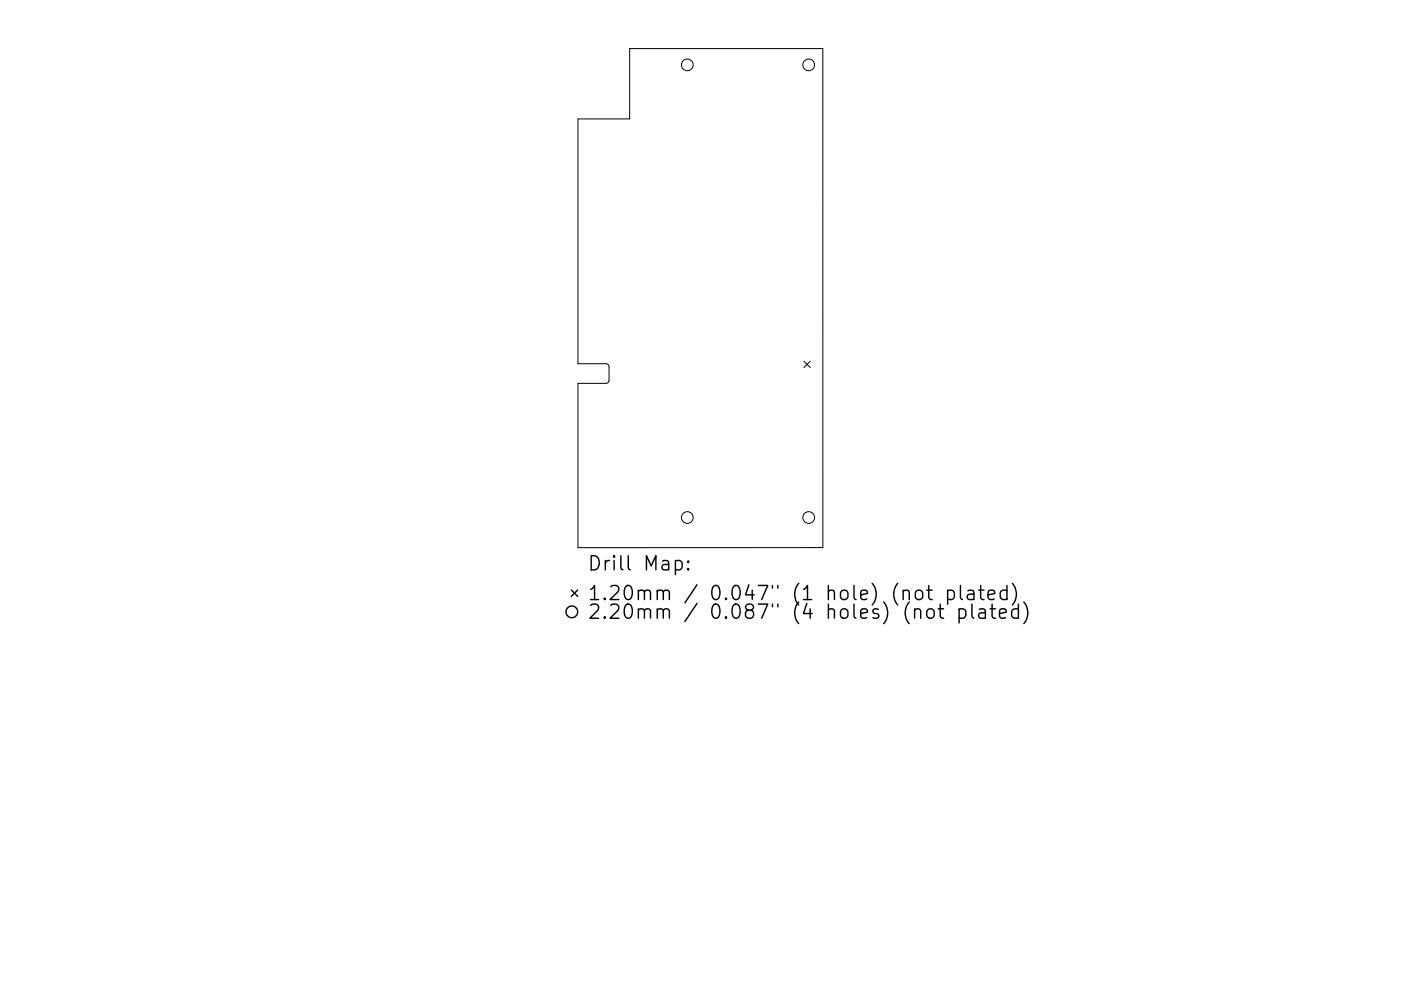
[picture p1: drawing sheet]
<svg xmlns="http://www.w3.org/2000/svg" width="297mm" height="210mm" viewBox="0 0 297 210" stroke-linecap="round" stroke-linejoin="round" font-family="sans-serif">
<defs><g id="words">
<g font-size="4.2">
<text x="124.5" y="121.1">Drill Map:</text>
<text x="124.5" y="127.4">1.20mm / 0.047&quot; (1 hole) (not plated)</text>
<text x="124.5" y="131.3">2.20mm / 0.087&quot; (4 holes) (not plated)</text>
</g>
</g></defs>
<g fill="none" stroke="#000" stroke-width=".21">
<path d="M133.5 10.3h41v105.9h-52v-34.9h6.3l.3-.5v-3l-.1-.4-.5-.2h-6v-52h11zM170.4 76.6l1.4 1.4M171.8 76.6l-1.4 1.4"/>
<circle cx="145.7" cy="13.8" r="1.24"/>
<circle cx="171.5" cy="13.8" r="1.24"/>
<circle cx="145.7" cy="109.8" r="1.24"/>
<circle cx="171.5" cy="109.8" r="1.24"/>
</g>
<g fill="none" stroke="#000" stroke-width=".3">
<path d="M143.2 119.1l.9-.2 .5 .6v.8l-.3 .5-.2 .1-.9-.1M145.9 119.1l.2 .1-.2 .1-.1-.1 .1-.1v.2M121.1 125.2l1.4 1.3M122.5 125.2l-1.4 1.3M145.9 120.6l.2 .2-.2 .1-.1-.1 .1-.2v.3M194.2 125.5a.81 .81 0 0 1 .8-.3 .81 .81 0 0 1 .6 .6v.8a.81 .81 0 0 1-.8 .6 .81 .81 0 0 1-.7-.6v-.8zM196.5 125.2h1.1M196.6 129.5a.81 .81 0 0 1 .8-.3 .81 .81 0 0 1 .7 .5v.9a.81 .81 0 0 1-.8 .6 .81 .81 0 0 1-.8-.6v-.9zM196.9 124.2v2.6l.2 .3 .5 .1M198.9 129.2h1.2M199.3 128.2v2.5l.2 .3 .6 .2M200.9 125.4l.9-.2 .5 .6v.8l-.2 .5-.3 .1-.9-.1"/>
<path d="M200.9 125.2v3M203.3 129.3l.9-.1 .6 .5v.9l-.3 .4-.3 .2-.9-.2M203.3 129.2v3M203.6 124.2v2.6l.5 .4M205.2 125.4l.3-.2 .8 .2 .2 .2v1.6M206.1 128.2v2.5l.4 .5M206.5 125.9l-1 .2a.59 .59 0 0 0-.5 .5 .59 .59 0 0 0 .5 .6l1-.1M207.5 125.2h1.1M207.6 129.3l.3-.1 .9 .1 .1 .3v1.6M207.9 124.2v2.6l.2 .3 .5 .1M208.9 129.9l-1 .1a.59 .59 0 0 0-.4 .6 .59 .59 0 0 0 .4 .6l1-.2M209.5 126.2l1.4-.3-.1-.5-.9-.2-.4 .4v1.2l.1 .3 .3 .1 .9-.1"/>
<path d="M209.9 129.2h1.2M210.3 128.2v2.5l.2 .3 .6 .2M211.9 130.2l1.4-.3-.1-.6-.9-.1-.4 .4v1.1l.2 .3 .2 .2 .9-.2M213.5 125.4l-.9-.2-.5 .6v.8l.2 .5 .3 .1 .9-.1M213.5 124.2v3M214.6 123.8a3.4 3.4 0 0 1 0 4.6M215.9 129.3l-.8-.1-.6 .5v.9l.3 .4 .3 .2 .8-.2M215.9 128.2v3M217.1 127.7a3.4 3.4 0 0 1 0 4.6"/>
<circle cx="121.2" cy="129.8" r="1.24"/>
</g>
<use href="#words"/>
</svg>
